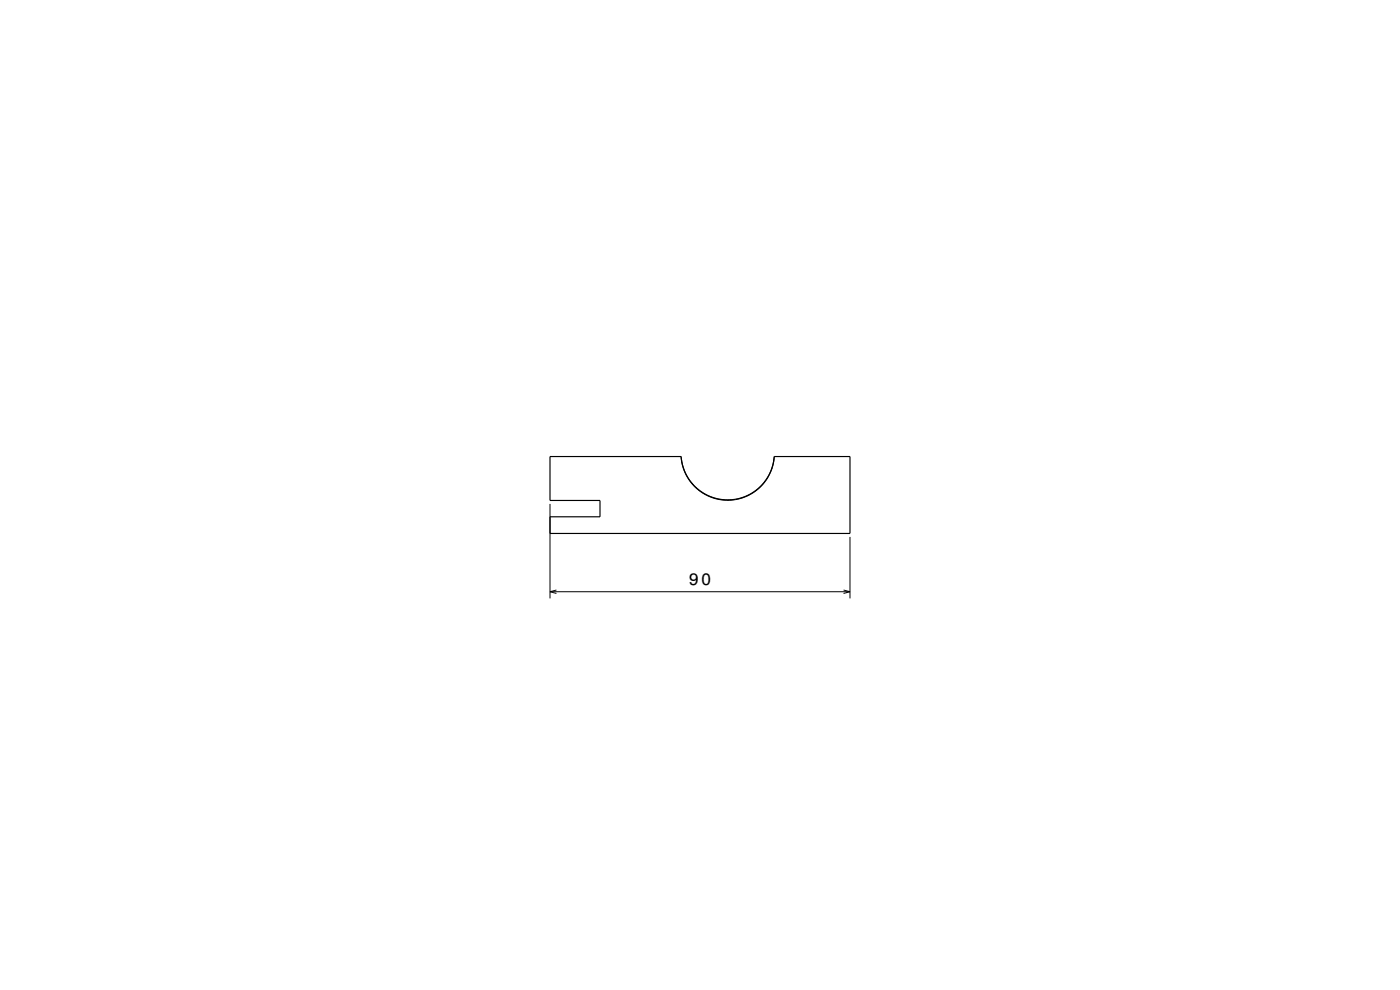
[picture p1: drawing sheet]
<svg xmlns="http://www.w3.org/2000/svg" width="420mm" height="297mm" viewBox="0 0 420 297" stroke-linecap="round" stroke-linejoin="round" font-family="sans-serif">
<defs><g id="words">
<text font-size="5" x="206.6" y="175.5">90</text>
</g></defs>
<path d="M165 151.2v28.3M165 177.5h90M166.9 177l-1.9 .5 1.9 .5M253.1 177l1.9 .5-1.9 .5M255 161.1v18.4" fill="none" stroke="#000" stroke-width=".3"/>
<path d="M165 137h39.3l.4 2.4 1 2.6 1.3 2.2 1.8 2 2.2 1.7 2.2 1.1 2.4 .7 2.7 .3 2.8-.3 2.4-.7 2.2-1.2 2.2-1.7 1.8-2 1.3-2.2 .9-2.6 .4-2.3h22.7v23h-90v-5h15v-4.9h-15zM204.3 137l.5 2.7 .9 2.5 1.5 2.4 1.5 1.6 2 1.6 2.4 1.3 2.4 .7 2.7 .3 2.7-.3 2.4-.6 2.2-1.1 2.2-1.7 1.9-2 1.4-2.4 .8-2.3 .5-2.7" fill="none" stroke="#000" stroke-width=".35"/>
<use href="#words"/>
</svg>
